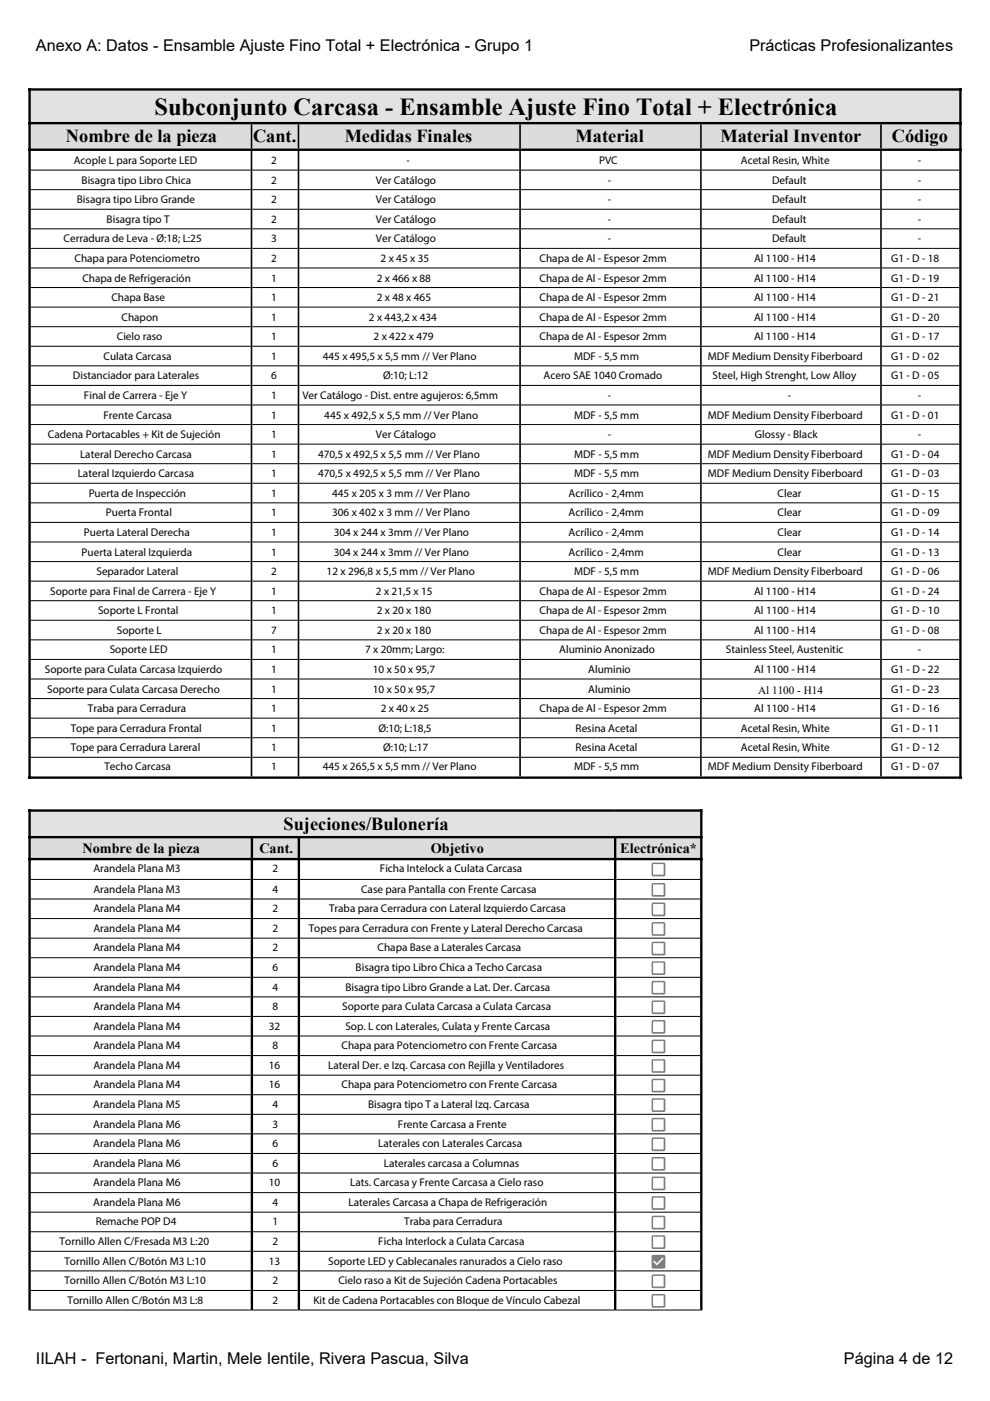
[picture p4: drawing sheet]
<svg xmlns="http://www.w3.org/2000/svg" width="210mm" height="297mm" viewBox="0 0 210 297" stroke-linecap="round" stroke-linejoin="round" font-family="sans-serif">
<defs><g id="words">
<text font-size="5.2" x="32.7" y="24.4">Subconjunto Carcasa - Ensamble Ajuste Fino Total + Electrónica</text>
<g font-size="3.9">
<text x="14" y="30.2">Nombre de la pieza</text>
<text x="53.7" y="30.2">Cant.</text>
<text x="73.1" y="30.2">Medidas Finales</text>
<text x="122.1" y="30.2">Material</text>
<text x="152.8" y="30.2">Material Inventor</text>
<text x="189.1" y="30.2">Código</text>
<text x="60.1" y="176.1">Sujeciones/Bulonería</text>
</g>
<g font-size="3.4">
<text x="7.6" y="10.8">Anexo A: Datos - Ensamble Ajuste Fino Total + Electrónica - Grupo 1</text>
<text x="158.9" y="10.8">Prácticas Profesionalizantes</text>
<text x="7.6" y="289.2">IILAH - Fertonani, Martin, Mele Ientile, Rivera Pascua, Silva</text>
<text x="178.9" y="289.2">Página 4 de 12</text>
</g>
<g font-size="3">
<text x="17.5" y="180.9">Nombre de la pieza</text>
<text x="55" y="180.9">Cant.</text>
<text x="91.3" y="180.9">Objetivo</text>
<text x="131.5" y="180.9">Electrónica*</text>
</g>
<g font-size="2.4">
<text x="15.6" y="34.8">Acople L para Soporte LED</text>
<text x="57.5" y="34.8">2</text>
<text x="86.2" y="34.8">-</text>
<text x="127" y="34.8">PVC</text>
<text x="157.1" y="34.8">Acetal Resin, White</text>
<text x="194.6" y="34.8">-</text>
<text x="17.3" y="39">Bisagra tipo Libro Chica</text>
<text x="57.5" y="39">2</text>
<text x="79.7" y="39">Ver Catálogo</text>
<text x="128.9" y="39">-</text>
<text x="163.7" y="39">Default</text>
<text x="194.6" y="39">-</text>
<text x="16.3" y="43.1">Bisagra tipo Libro Grande</text>
<text x="22.6" y="47.3">Bisagra tipo T</text>
<text x="57.5" y="47.3">2</text>
<text x="57.5" y="43.1">2</text>
<text x="79.7" y="47.3">Ver Catálogo</text>
<text x="79.7" y="43.1">Ver Catálogo</text>
<text x="128.9" y="47.3">-</text>
<text x="128.9" y="43.1">-</text>
<text x="163.7" y="47.3">Default</text>
<text x="163.7" y="43.1">Default</text>
<text x="194.6" y="47.3">-</text>
<text x="194.6" y="43.1">-</text>
<text x="13.5" y="51.4">Cerradura de Leva - Ø:18; L:25</text>
<text x="57.5" y="51.4">3</text>
<text x="79.7" y="51.4">Ver Catálogo</text>
<text x="128.8" y="51.4">-</text>
<text x="163.7" y="51.4">Default</text>
<text x="194.6" y="51.4">-</text>
<text x="15.8" y="55.6">Chapa para Potenciometro</text>
<text x="17.5" y="59.7">Chapa de Refrigeración</text>
<text x="57.5" y="59.7">1</text>
<text x="57.5" y="55.6">2</text>
<text x="79.9" y="59.7">2 x 466 x 88</text>
<text x="80.7" y="55.6">2 x 45 x 35</text>
<text x="114.4" y="55.6">Chapa de Al - Espesor 2mm</text>
<text x="114.4" y="59.7">Chapa de Al - Espesor 2mm</text>
<text x="159.9" y="55.6">Al 1100 - H14</text>
<text x="159.9" y="59.7">Al 1100 - H14</text>
<text x="188.9" y="55.6">G1 - D - 18</text>
<text x="188.9" y="59.7">G1 - D - 19</text>
<text x="23.6" y="63.9">Chapa Base</text>
<text x="57.5" y="63.9">1</text>
<text x="79.9" y="63.9">2 x 48 x 465</text>
<text x="114.4" y="63.9">Chapa de Al - Espesor 2mm</text>
<text x="159.9" y="63.9">Al 1100 - H14</text>
<text x="188.9" y="63.9">G1 - D - 21</text>
<text x="25.8" y="68">Chapon</text>
<text x="57.5" y="68">1</text>
<text x="78.2" y="68">2 x 443,2 x 434</text>
<text x="114.4" y="68">Chapa de Al - Espesor 2mm</text>
<text x="159.9" y="68">Al 1100 - H14</text>
<text x="188.9" y="68">G1 - D - 20</text>
<text x="22" y="76.3">Culata Carcasa</text>
<text x="24.8" y="72.2">Cielo raso</text>
<text x="57.5" y="72.2">1</text>
<text x="57.5" y="76.3">1</text>
<text x="68.4" y="76.3">445 x 495,5 x 5,5 mm // Ver Plano</text>
<text x="79.2" y="72.2">2 x 422 x 479</text>
<text x="114.4" y="72.2">Chapa de Al - Espesor 2mm</text>
<text x="121.7" y="76.3">MDF - 5,5 mm</text>
<text x="150.1" y="76.3">MDF Medium Density Fiberboard</text>
<text x="159.9" y="72.2">Al 1100 - H14</text>
<text x="188.9" y="72.2">G1 - D - 17</text>
<text x="188.9" y="76.3">G1 - D - 02</text>
<text x="15.5" y="80.5">Distanciador para Laterales</text>
<text x="57.5" y="80.5">6</text>
<text x="81.2" y="80.5">Ø:10; L:12</text>
<text x="115.2" y="80.5">Acero SAE 1040 Cromado</text>
<text x="151.1" y="80.5">Steel, High Strenght, Low Alloy</text>
<text x="188.9" y="80.5">G1 - D - 05</text>
<text x="17.8" y="84.6">Final de Carrera - Eje Y</text>
<text x="22" y="88.8">Frente Carcasa</text>
<text x="57.5" y="84.6">1</text>
<text x="57.5" y="88.8">1</text>
<text x="64.1" y="84.6">Ver Catálogo - Dist. entre agujeros: 6,5mm</text>
<text x="68.8" y="88.8">445 x 492,5 x 5,5 mm // Ver Plano</text>
<text x="121.7" y="88.8">MDF - 5,5 mm</text>
<text x="128.9" y="84.6">-</text>
<text x="150.1" y="88.8">MDF Medium Density Fiberboard</text>
<text x="167" y="84.6">-</text>
<text x="188.9" y="88.8">G1 - D - 01</text>
<text x="194.6" y="84.6">-</text>
<text x="10.2" y="92.9">Cadena Portacables + Kit de Sujeción</text>
<text x="57.5" y="92.9">1</text>
<text x="79.7" y="92.9">Ver Cátalogo</text>
<text x="128.9" y="92.9">-</text>
<text x="160.1" y="92.9">Glossy - Black</text>
<text x="194.6" y="92.9">-</text>
<text x="16.5" y="101.2">Lateral Izquierdo Carcasa</text>
<text x="17" y="97.1">Lateral Derecho Carcasa</text>
<text x="57.5" y="97.1">1</text>
<text x="57.5" y="101.2">1</text>
<text x="67.4" y="97.1">470,5 x 492,5 x 5,5 mm // Ver Plano</text>
<text x="67.4" y="101.2">470,5 x 492,5 x 5,5 mm // Ver Plano</text>
<text x="121.7" y="97.1">MDF - 5,5 mm</text>
<text x="121.7" y="101.2">MDF - 5,5 mm</text>
<text x="150.1" y="97.1">MDF Medium Density Fiberboard</text>
<text x="150.1" y="101.2">MDF Medium Density Fiberboard</text>
<text x="188.9" y="97.1">G1 - D - 04</text>
<text x="188.9" y="101.2">G1 - D - 03</text>
<text x="18.8" y="105.3">Puerta de Inspección</text>
<text x="57.5" y="105.3">1</text>
<text x="70.4" y="105.3">445 x 205 x 3 mm // Ver Plano</text>
<text x="120.6" y="105.3">Acrílico - 2,4mm</text>
<text x="164.9" y="105.3">Clear</text>
<text x="188.9" y="105.3">G1 - D - 15</text>
<text x="17.8" y="113.6">Puerta Lateral Derecha</text>
<text x="22.5" y="109.5">Puerta Frontal</text>
<text x="57.5" y="113.6">1</text>
<text x="57.5" y="109.5">1</text>
<text x="70.4" y="109.5">306 x 402 x 3 mm // Ver Plano</text>
<text x="70.8" y="113.6">304 x 244 x 3mm // Ver Plano</text>
<text x="120.6" y="113.6">Acrílico - 2,4mm</text>
<text x="120.6" y="109.5">Acrílico - 2,4mm</text>
<text x="164.9" y="113.6">Clear</text>
<text x="164.9" y="109.5">Clear</text>
<text x="188.9" y="113.6">G1 - D - 14</text>
<text x="188.9" y="109.5">G1 - D - 09</text>
<text x="17.3" y="117.8">Puerta Lateral Izquierda</text>
<text x="57.5" y="117.8">1</text>
<text x="70.8" y="117.8">304 x 244 x 3mm // Ver Plano</text>
<text x="120.6" y="117.8">Acrílico - 2,4mm</text>
<text x="164.9" y="117.8">Clear</text>
<text x="188.9" y="117.8">G1 - D - 13</text>
<text x="20.5" y="121.9">Separador Lateral</text>
<text x="57.5" y="121.9">2</text>
<text x="69.3" y="121.9">12 x 296,8 x 5,5 mm // Ver Plano</text>
<text x="121.7" y="121.9">MDF - 5,5 mm</text>
<text x="150.1" y="121.9">MDF Medium Density Fiberboard</text>
<text x="188.9" y="121.9">G1 - D - 06</text>
<text x="10.7" y="126.1">Soporte para Final de Carrera - Eje Y</text>
<text x="20.8" y="130.2">Soporte L Frontal</text>
<text x="57.5" y="126.1">1</text>
<text x="57.5" y="130.2">1</text>
<text x="79.7" y="126.1">2 x 21,5 x 15</text>
<text x="79.9" y="130.2">2 x 20 x 180</text>
<text x="114.4" y="126.1">Chapa de Al - Espesor 2mm</text>
<text x="114.4" y="130.2">Chapa de Al - Espesor 2mm</text>
<text x="159.9" y="126.1">Al 1100 - H14</text>
<text x="159.9" y="130.2">Al 1100 - H14</text>
<text x="188.9" y="126.1">G1 - D - 24</text>
<text x="188.9" y="130.2">G1 - D - 10</text>
<text x="24.8" y="134.4">Soporte L</text>
<text x="57.5" y="134.4">7</text>
<text x="79.9" y="134.4">2 x 20 x 180</text>
<text x="114.4" y="134.4">Chapa de Al - Espesor 2mm</text>
<text x="159.9" y="134.4">Al 1100 - H14</text>
<text x="188.9" y="134.4">G1 - D - 08</text>
<text x="9.5" y="142.7">Soporte para Culata Carcasa Izquierdo</text>
<text x="23.3" y="138.5">Soporte LED</text>
<text x="57.5" y="138.5">1</text>
<text x="57.5" y="142.7">1</text>
<text x="77.4" y="138.5">7 x 20mm; Largo:</text>
<text x="79.1" y="142.7">10 x 50 x 95,7</text>
<text x="118.6" y="138.5">Aluminio Anonizado</text>
<text x="124.7" y="142.7">Aluminio</text>
<text x="153.9" y="138.5">Stainless Steel, Austenitic</text>
<text x="159.9" y="142.7">Al 1100 - H14</text>
<text x="188.9" y="142.7">G1 - D - 22</text>
<text x="194.6" y="138.5">-</text>
<text x="10" y="146.8">Soporte para Culata Carcasa Derecho</text>
<text x="57.5" y="146.8">1</text>
<text x="79.1" y="146.8">10 x 50 x 95,7</text>
<text x="124.7" y="146.8">Aluminio</text>
<text x="160.7" y="147.2">Al 1100 - H14</text>
<text x="188.9" y="146.8">G1 - D - 23</text>
<text x="15" y="155.1">Tope para Cerradura Frontal</text>
<text x="18.6" y="151">Traba para Cerradura</text>
<text x="57.5" y="155.1">1</text>
<text x="57.5" y="151">1</text>
<text x="80.2" y="155.1">Ø:10; L:18,5</text>
<text x="80.7" y="151">2 x 40 x 25</text>
<text x="114.4" y="151">Chapa de Al - Espesor 2mm</text>
<text x="122.1" y="155.1">Resina Acetal</text>
<text x="157.1" y="155.1">Acetal Resin, White</text>
<text x="159.9" y="151">Al 1100 - H14</text>
<text x="188.9" y="155.1">G1 - D - 11</text>
<text x="189" y="151">G1 - D - 16</text>
<text x="15" y="159.3">Tope para Cerradura Lareral</text>
<text x="57.5" y="159.3">1</text>
<text x="81.2" y="159.3">Ø:10; L:17</text>
<text x="122.1" y="159.3">Resina Acetal</text>
<text x="157.1" y="159.3">Acetal Resin, White</text>
<text x="188.9" y="159.3">G1 - D - 12</text>
<text x="22.1" y="163.3">Techo Carcasa</text>
<text x="57.5" y="163.3">1</text>
<text x="68.4" y="163.3">445 x 265,5 x 5,5 mm // Ver Plano</text>
<text x="121.7" y="163.3">MDF - 5,5 mm</text>
<text x="150.1" y="163.3">MDF Medium Density Fiberboard</text>
<text x="188.9" y="163.3">G1 - D - 07</text>
<text x="19.8" y="185">Arandela Plana M3</text>
<text x="57.8" y="185">2</text>
<text x="80.5" y="185">Ficha Intelock a Culata Carcasa</text>
<text x="19.8" y="189.3">Arandela Plana M3</text>
<text x="57.8" y="189.3">4</text>
<text x="76.6" y="189.3">Case para Pantalla con Frente Carcasa</text>
<text x="19.8" y="193.4">Arandela Plana M4</text>
<text x="19.8" y="197.6">Arandela Plana M4</text>
<text x="57.8" y="193.4">2</text>
<text x="57.8" y="197.6">2</text>
<text x="65.4" y="197.6">Topes para Cerradura con Frente y Lateral Derecho Carcasa</text>
<text x="69.8" y="193.4">Traba para Cerradura con Lateral Izquierdo Carcasa</text>
<text x="19.8" y="201.7">Arandela Plana M4</text>
<text x="57.8" y="201.7">2</text>
<text x="80.1" y="201.7">Chapa Base a Laterales Carcasa</text>
<text x="19.8" y="205.9">Arandela Plana M4</text>
<text x="57.8" y="205.9">6</text>
<text x="75.4" y="205.9">Bisagra tipo Libro Chica a Techo Carcasa</text>
<text x="19.8" y="214.2">Arandela Plana M4</text>
<text x="19.8" y="210">Arandela Plana M4</text>
<text x="57.8" y="214.2">8</text>
<text x="57.8" y="210">4</text>
<text x="72.6" y="214.2">Soporte para Culata Carcasa a Culata Carcasa</text>
<text x="73.2" y="210">Bisagra tipo Libro Grande a Lat. Der. Carcasa</text>
<text x="19.8" y="218.3">Arandela Plana M4</text>
<text x="57" y="218.3">32</text>
<text x="73.2" y="218.3">Sop. L con Laterales, Culata y Frente Carcasa</text>
<text x="19.8" y="222.5">Arandela Plana M4</text>
<text x="19.8" y="226.6">Arandela Plana M4</text>
<text x="57" y="226.6">16</text>
<text x="57.8" y="222.5">8</text>
<text x="69.6" y="226.6">Lateral Der. e Izq. Carcasa con Rejilla y Ventiladores</text>
<text x="72.4" y="222.5">Chapa para Potenciometro con Frente Carcasa</text>
<text x="19.8" y="230.8">Arandela Plana M4</text>
<text x="57" y="230.8">16</text>
<text x="72.4" y="230.8">Chapa para Potenciometro con Frente Carcasa</text>
<text x="19.8" y="234.9">Arandela Plana M5</text>
<text x="19.8" y="239.1">Arandela Plana M6</text>
<text x="57.8" y="234.9">4</text>
<text x="57.8" y="239.1">3</text>
<text x="78.1" y="234.9">Bisagra tipo T a Lateral Izq. Carcasa</text>
<text x="84.4" y="239.1">Frente Carcasa a Frente</text>
<text x="19.8" y="243.2">Arandela Plana M6</text>
<text x="57.8" y="243.2">6</text>
<text x="80.2" y="243.2">Laterales con Laterales Carcasa</text>
<text x="19.8" y="247.4">Arandela Plana M6</text>
<text x="19.8" y="251.5">Arandela Plana M6</text>
<text x="57" y="251.5">10</text>
<text x="57.8" y="247.4">6</text>
<text x="74.2" y="251.5">Lats. Carcasa y Frente Carcasa a Cielo raso</text>
<text x="81.4" y="247.4">Laterales carcasa a Columnas</text>
<text x="19.8" y="255.7">Arandela Plana M6</text>
<text x="57.8" y="255.7">4</text>
<text x="73.9" y="255.7">Laterales Carcasa a Chapa de Refrigeración</text>
<text x="12.7" y="264">Tornillo Allen C/Fresada M3 L:20</text>
<text x="20.3" y="259.8">Remache POP D4</text>
<text x="57.8" y="259.8">1</text>
<text x="57.8" y="264">2</text>
<text x="80.2" y="264">Ficha Interlock a Culata Carcasa</text>
<text x="85.7" y="259.8">Traba para Cerradura</text>
<text x="13.6" y="268.1">Tornillo Allen C/Botón M3 L:10</text>
<text x="57" y="268.1">13</text>
<text x="69.6" y="268.1">Soporte LED y Cablecanales ranurados a Cielo raso</text>
<text x="13.6" y="272.3">Tornillo Allen C/Botón M3 L:10</text>
<text x="57.8" y="272.3">2</text>
<text x="71.7" y="272.3">Cielo raso a Kit de Sujeción Cadena Portacables</text>
<text x="14.3" y="276.4">Tornillo Allen C/Botón M3 L:8</text>
<text x="57.8" y="276.4">2</text>
<text x="66.4" y="276.4">Kit de Cadena Portacables con Bloque de Vínculo Cabezal</text>
</g>
</g></defs>
<!-- layer: Capa 1 -->
<path d="M6.2 18.9h197.5v7.3h-197.5z" fill="#d9ead3"/>
<path d="M6.2 26h197.5v5.8h-197.5z" fill="#d0e0e3"/>
<g fill="#fff">
<path d="M148.6 89.9h38.4v4.3h-38.4z"/>
<path d="M148.6 139.7h38.4v8.5h-38.4z"/>
</g>
<path d="M6.2 171.8h142.6v5.8h-142.6z" fill="#d9ead3"/>
<path d="M6.2 177.4h142.6v4.8h-142.6z" fill="#d0e0e3"/>
<g fill="none" stroke="#000" stroke-width=".5">
<path d="M6 19h197.9M6.3 18.7v146.4M203.6 18.7v146.4M6 26.1h197.9M6 31.7h197.9M6 171.8h142.9M6 177.5h142.9M6 164.9h197.9M6.3 171.6v106.2M53.4 177.2v100.6M63.4 177.2v100.6M130.4 177.2v100.6"/>
<path d="M148.7 171.6v106.2M6 182.1h142.9"/>
</g>
<path d="M53.3 26.4v5.1M53.3 32v132.6M63.3 26.4v5.1M63.3 32v132.6M110.3 26.4v5.1M110.3 32v132.6M148.6 26.4v5.1M148.6 32v132.6M186.8 26.4v5.1M186.8 32v132.6" fill="none" stroke="#000" stroke-width=".33"/>
<g fill="none" stroke="#000" stroke-width=".21">
<path d="M6.5 36.1h46.7M53.5 36.1h9.6M63.5 36.1h46.6M110.4 36.1h38M148.8 36.1h37.8M187 36.1h16.4M6.5 40.2h46.7M6.5 44.4h46.7M6.5 48.5h46.7M6.5 52.7h46.7M6.5 56.8h46.7M53.5 40.2h9.6"/>
<path d="M53.5 44.4h9.6M53.5 48.5h9.6M53.5 52.7h9.6M53.5 56.8h9.6M63.5 40.2h46.6M63.5 44.4h46.6M63.5 48.5h46.6M63.5 52.7h46.6M63.5 56.8h46.6M110.4 40.2h38M110.4 44.4h38M110.4 48.5h38"/>
<path d="M110.4 52.7h38M110.4 56.8h38M148.8 40.2h37.8M148.8 44.4h37.8M148.8 48.5h37.8M148.8 52.7h37.8M148.8 56.8h37.8M187 40.2h16.4M187 44.4h16.4M187 48.5h16.4M187 52.7h16.4M187 56.8h16.4"/>
<path d="M6.5 61h46.7M6.5 65.1h46.7M6.5 69.3h46.7M6.5 73.4h46.7M6.5 77.6h46.7M53.5 61h9.6M53.5 65.1h9.6M53.5 69.3h9.6M53.5 73.4h9.6M53.5 77.6h9.6M63.5 61h46.6M63.5 65.1h46.6"/>
<path d="M63.5 69.3h46.6M63.5 73.4h46.6M63.5 77.6h46.6M110.4 61h38M110.4 65.1h38M110.4 69.3h38M110.4 73.4h38M110.4 77.6h38M148.8 61h37.8M148.8 65.1h37.8M148.8 69.3h37.8M148.8 73.4h37.8"/>
<path d="M148.8 77.6h37.8M187 61h16.4M187 65.1h16.4M187 69.3h16.4M187 73.4h16.4M187 77.6h16.4M6.5 81.7h46.7M6.5 85.9h46.7M6.5 90h46.7M6.5 94.2h46.7M6.5 98.3h46.7M53.5 81.7h9.6"/>
<path d="M53.5 85.9h9.6M53.5 90h9.6M53.5 94.2h9.6M53.5 98.3h9.6M63.5 81.7h46.6M63.5 85.9h46.6M63.5 90h46.6M63.5 94.2h46.6M63.5 98.3h46.6M110.4 81.7h38M110.4 85.9h38M110.4 90h38"/>
<path d="M110.4 94.2h38M110.4 98.3h38M148.8 81.7h37.8M148.8 85.9h37.8M148.8 90h37.8M148.8 94.2h37.8M148.8 98.3h37.8M187 81.7h16.4M187 85.9h16.4M187 90h16.4M187 94.2h16.4M187 98.3h16.4"/>
<path d="M6.5 102.5h46.7M6.5 106.6h46.7M6.5 110.8h46.7M6.5 114.9h46.7M6.5 119.1h46.7M53.5 102.5h9.6M53.5 106.6h9.6M53.5 110.8h9.6M53.5 114.9h9.6M53.5 119.1h9.6M63.5 102.5h46.6M63.5 106.6h46.6"/>
<path d="M63.5 110.8h46.6M63.5 114.9h46.6M63.5 119.1h46.6M110.4 102.5h38M110.4 106.6h38M110.4 110.8h38M110.4 114.9h38M110.4 119.1h38M148.8 102.5h37.8M148.8 106.6h37.8M148.8 110.8h37.8M148.8 114.9h37.8"/>
<path d="M148.8 119.1h37.8M187 102.5h16.4M187 106.6h16.4M187 110.8h16.4M187 114.9h16.4M187 119.1h16.4M6.5 123.2h46.7M6.5 127.4h46.7M6.5 131.5h46.7M6.5 135.7h46.7M6.5 139.8h46.7M53.5 123.2h9.6"/>
<path d="M53.5 127.4h9.6M53.5 131.5h9.6M53.5 135.7h9.6M53.5 139.8h9.6M63.5 123.2h46.6M63.5 127.4h46.6M63.5 131.5h46.6M63.5 135.7h46.6M63.5 139.8h46.6M110.4 123.2h38M110.4 127.4h38M110.4 131.5h38"/>
<path d="M110.4 135.7h38M110.4 139.8h38M148.8 123.2h37.8M148.8 127.4h37.8M148.8 131.5h37.8M148.8 135.7h37.8M148.8 139.8h37.8M187 123.2h16.4M187 127.4h16.4M187 131.5h16.4M187 135.7h16.4M187 139.8h16.4"/>
<path d="M6.5 144h46.7M6.5 148.1h46.7M6.5 152.3h46.7M6.5 156.4h46.7M53.5 144h9.6M53.5 148.1h9.6M53.5 152.3h9.6M53.5 156.4h9.6M63.5 144h46.6M63.5 148.1h46.6M63.5 152.3h46.6M63.5 156.4h46.6"/>
<path d="M110.4 144h38M110.4 148.1h38M110.4 152.3h38M110.4 156.4h38M148.8 144h37.8M148.8 148.1h37.8M148.8 152.3h37.8M148.8 156.4h37.8M187 144h16.4M187 148.1h16.4M187 152.3h16.4M187 156.4h16.4"/>
<path d="M6.5 160.6h46.7M53.5 160.6h9.6M63.5 160.6h46.6M110.4 160.6h38M148.8 160.6h37.8M187 160.6h16.4M6.5 186.5h46.7M6.5 190.6h46.7M6.5 194.8h46.7M6.5 198.9h46.7M53.7 186.5h9.4M53.7 190.6h9.4"/>
<path d="M53.7 194.8h9.4M53.7 198.9h9.4M63.6 186.5h66.6M63.6 190.6h66.6M63.6 194.8h66.6M63.6 198.9h66.6M130.7 186.5h17.7M130.7 190.6h17.7M130.7 194.8h17.7M130.7 198.9h17.7M6.5 203.1h46.7M6.5 207.2h46.7"/>
<path d="M6.5 211.4h46.7M6.5 215.5h46.7M6.5 219.7h46.7M53.7 203.1h9.4M53.7 207.2h9.4M53.7 211.4h9.4M53.7 215.5h9.4M53.7 219.7h9.4M63.6 203.1h66.6M63.6 207.2h66.6M63.6 211.4h66.6M63.6 215.5h66.6"/>
<path d="M63.6 219.7h66.6M130.7 203.1h17.7M130.7 207.2h17.7M130.7 211.4h17.7M130.7 215.5h17.7M130.7 219.7h17.7M6.5 223.8h46.7M6.5 228h46.7M6.5 232.1h46.7M6.5 236.3h46.7M53.7 223.8h9.4M53.7 228h9.4"/>
<path d="M53.7 232.1h9.4M53.7 236.3h9.4M63.6 223.8h66.6M63.6 228h66.6M63.6 232.1h66.6M63.6 236.3h66.6M130.7 223.8h17.7M130.7 228h17.7M130.7 232.1h17.7M130.7 236.3h17.7M6.5 240.4h46.7M6.5 244.6h46.7"/>
<path d="M6.5 248.7h46.7M6.5 252.9h46.7M6.5 257h46.7M53.7 240.4h9.4M53.7 244.6h9.4M53.7 248.7h9.4M53.7 252.9h9.4M53.7 257h9.4M63.6 240.4h66.6M63.6 244.6h66.6M63.6 248.7h66.6M63.6 252.9h66.6"/>
<path d="M63.6 257h66.6M130.7 240.4h17.7M130.7 244.6h17.7M130.7 248.7h17.7M130.7 252.9h17.7M130.7 257h17.7M6.5 261.2h46.7M6.5 265.3h46.7M6.5 269.5h46.7M6.5 273.6h46.7M6.5 277.8h46.7M53.7 261.2h9.4"/>
<path d="M53.7 265.3h9.4M53.7 269.5h9.4M53.7 273.6h9.4M53.7 277.8h9.4M63.6 261.2h66.6M63.6 265.3h66.6M63.6 269.5h66.6M63.6 273.6h66.6M63.6 277.8h66.6M130.7 261.2h17.7M130.7 265.3h17.7M130.7 269.5h17.7"/>
<path d="M130.7 273.6h17.7M130.7 277.8h17.7"/>
</g>
<path d="M130.4 165.1v6.5M148.9 171.8h54.8M203.6 165.1v112.7" fill="none" stroke="#fff" stroke-width=".21"/>
<g fill="#808080">
<path d="M138.3 182.9l-.1 .3v2.4l.3 .2h2.4l.2-.3-.1-2.5-.3-.1zM138.5 183.2h2.2v2.2h-2.2z"/>
<path d="M138.3 187.2l-.1 .3v2.5l.3 .1h2.4l.2-.3-.1-2.4-.3-.2zM138.5 187.5h2.2v2.3h-2.2z"/>
<path d="M138.3 191.4l-.1 .3v2.4l.3 .2 2.4-.1 .2-.2-.1-2.5-.3-.1zM138.5 191.7h2.2v2.2h-2.2z"/>
<path d="M138.3 195.5l-.1 .3v2.5l.3 .1h2.4l.2-.3-.1-2.4-.3-.2zM138.5 195.8h2.2v2.3h-2.2z"/>
<path d="M138.3 199.7l-.1 .3v2.4l.3 .2 2.4-.1 .2-.2-.1-2.5-.3-.1zM138.5 200h2.2v2.2h-2.2z"/>
<path d="M138.3 203.8l-.1 .3v2.5l.3 .1h2.4l.2-.3-.1-2.4-.3-.2zM138.5 204.1h2.2v2.3h-2.2z"/>
<path d="M138.3 208l-.1 .3v2.4l.3 .2 2.4-.1 .2-.3-.1-2.4-.3-.1zM138.5 208.3h2.2v2.2h-2.2z"/>
<path d="M138.3 212.1l-.1 .3v2.5l.3 .1h2.4l.2-.3-.1-2.4-.3-.2zM138.5 212.4h2.2v2.3h-2.2z"/>
<path d="M138.3 216.3l-.1 .3v2.4l.3 .2 2.4-.1 .2-.3-.1-2.4-.3-.1zM138.5 216.6h2.2v2.2h-2.2z"/>
<path d="M138.3 220.4l-.1 .3v2.5l.3 .1h2.4l.2-.3-.1-2.4-.3-.2zM138.5 220.7h2.2v2.3h-2.2z"/>
<path d="M138.3 224.6l-.1 .3v2.4l.3 .2 2.4-.1 .2-.3-.1-2.4-.3-.1zM138.5 224.9h2.2v2.2h-2.2z"/>
<path d="M138.3 228.7l-.1 .3v2.5l.3 .1h2.4l.2-.3-.1-2.4-.3-.2zM138.5 229h2.2v2.3h-2.2z"/>
<path d="M138.3 232.9l-.1 .3v2.4l.3 .2 2.4-.1 .2-.3-.1-2.4-.3-.1zM138.5 233.2h2.2v2.2h-2.2z"/>
<path d="M138.3 237l-.1 .3v2.5l.3 .1h2.4l.2-.3-.1-2.4-.3-.2zM138.5 237.3h2.2v2.3h-2.2z"/>
<path d="M138.3 241.2l-.1 .3v2.4l.3 .2 2.4-.1 .2-.3-.1-2.4-.3-.1zM138.5 241.5h2.2v2.2h-2.2z"/>
<path d="M138.3 245.3l-.1 .3v2.5l.3 .1h2.4l.2-.3-.1-2.4-.3-.2zM138.5 245.6h2.2v2.3h-2.2z"/>
<path d="M138.3 249.5l-.1 .3v2.4l.3 .2 2.4-.1 .2-.3-.1-2.4-.3-.1zM138.5 249.8h2.2v2.2h-2.2z"/>
<path d="M138.3 253.6l-.1 .3v2.5l.3 .1h2.4l.2-.3-.1-2.4-.3-.2zM138.5 253.9h2.2v2.3h-2.2z"/>
<path d="M138.3 257.8l-.1 .3v2.4l.3 .2 2.4-.1 .2-.3-.1-2.4-.3-.1zM138.5 258.1h2.2v2.2h-2.2z"/>
<path d="M138.3 261.9l-.1 .3v2.5l.3 .1h2.4l.2-.3-.1-2.4-.3-.2zM138.5 262.2h2.2v2.3h-2.2z"/>
<path d="M138.3 266.1l-.1 .3v2.4l.3 .2 2.4-.1 .2-.3-.1-2.4-.3-.1zM138.5 267.5l.2-.2 .6 .5 1.2-1.2 .2 .3-1.4 1.4z"/>
<path d="M138.3 270.2l-.1 .3v2.5l.3 .1h2.4l.2-.3-.1-2.4-.3-.2zM138.5 270.5h2.2v2.3h-2.2z"/>
<path d="M138.3 274.4l-.1 .3v2.4l.3 .2 2.4-.1 .2-.3-.1-2.4-.3-.1zM138.5 274.7h2.2v2.2h-2.2z"/>
</g>
<use href="#words"/>
</svg>
